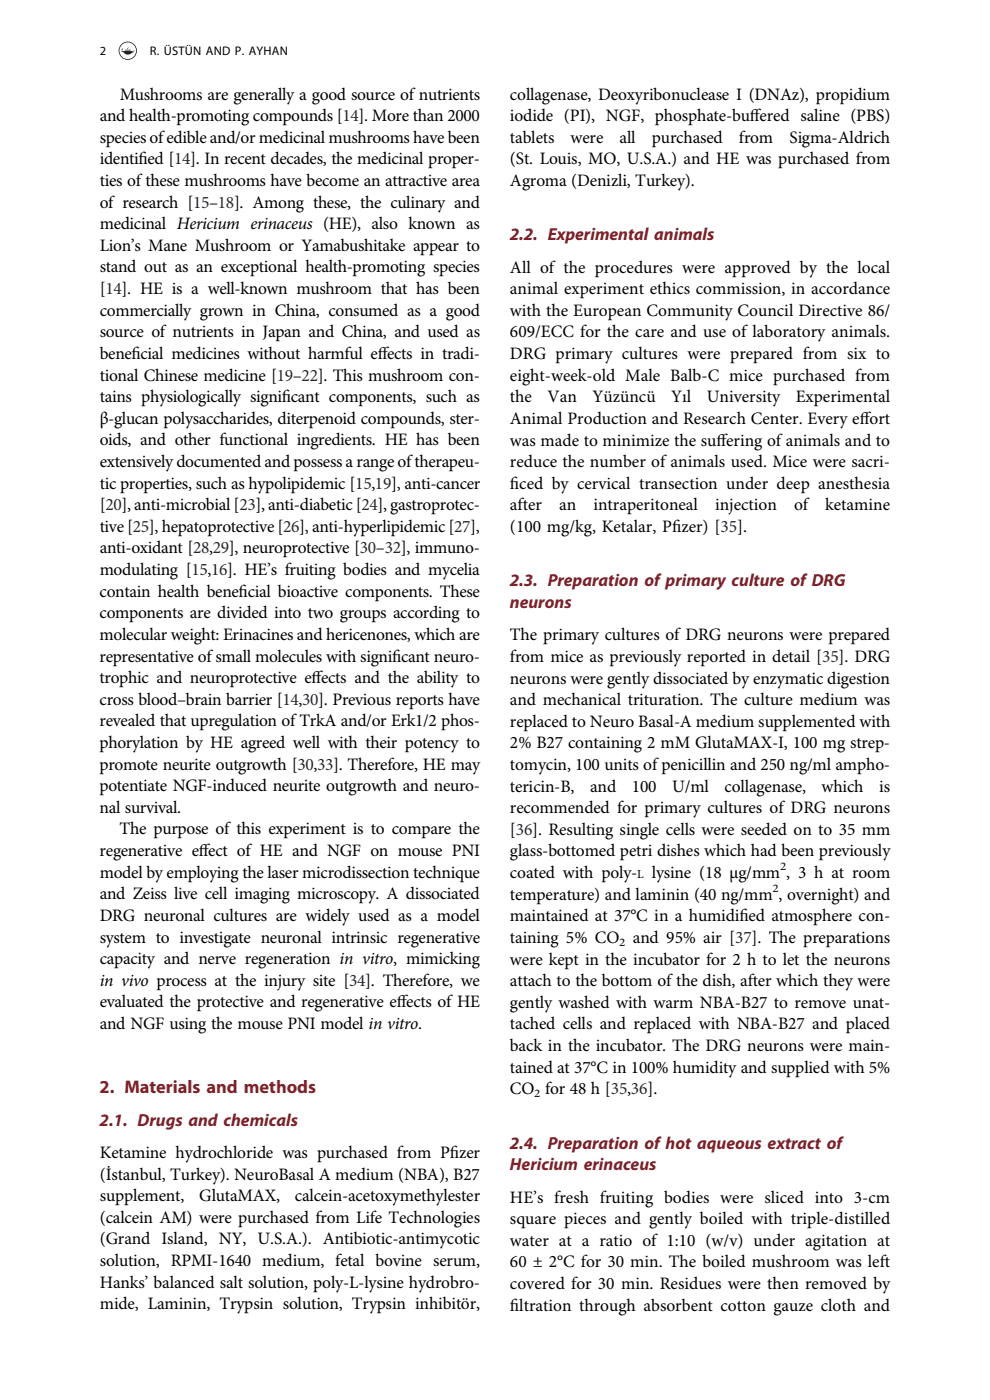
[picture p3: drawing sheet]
<svg xmlns="http://www.w3.org/2000/svg" width="210mm" height="297mm" viewBox="0 0 210 297" stroke-linecap="round" stroke-linejoin="round" font-family="sans-serif">
<defs><g id="words">
<text font-size="3.9" fill="#841f27" x="21.1" y="231.9">2. Materials and methods</text>
<g font-size="3.7">
<text x="25.4" y="21.1">Mushrooms are generally a good source of nutrients</text>
<text x="108.2" y="21.1">collagenase, Deoxyribonuclease I (DNAz), propidium</text>
<text x="21.2" y="25.7">and health-promoting compounds [14]. More than 2000</text>
<text x="108.2" y="25.7">iodide (PI), NGF, phosphate-bufered saline (PBS)</text>
<text x="159.1" y="25.7">f</text>
<text x="21.2" y="30.3">species ofedible and/or medicinal mushrooms have been</text>
<text x="21.2" y="34.9">identifed [14]. In recent decades, the medicinal proper-</text>
<text x="29.4" y="34.9">i</text>
<text x="108.2" y="30.3">tablets</text>
<text x="108.2" y="34.9">(St. Louis, MO, U.S.A.) and HE was purchased from</text>
<text x="121" y="30.3">were</text>
<text x="131.4" y="30.3">all</text>
<text x="138.3" y="30.3">purchased</text>
<text x="156.7" y="30.3">from</text>
<text x="167.5" y="30.3">Sigma-Aldrich</text>
<text x="21.2" y="39.5">ties ofthese mushrooms have become an attractive area</text>
<text x="108.2" y="39.4">Agroma (Denizli, Turkey).</text>
<text x="21.2" y="44">of research [15–18]. Among these, the culinary and</text>
<text x="21.2" y="48.6">medicinal Hericium erinaceus (HE), also known as</text>
<text x="21.2" y="53.2">Lion’s Mane Mushroom or Yamabushitake appear to</text>
<text x="21.2" y="57.8">stand out as an exceptional health-promoting species</text>
<text x="108.2" y="57.8">All of the procedures were approved by the local</text>
<text x="21.2" y="62.4">[14]. HE is a well-known mushroom that has been</text>
<text x="108.2" y="62.4">animal experiment ethics commission, in accordance</text>
<text x="21.2" y="67">commercially grown in China, consumed as a good</text>
<text x="21.2" y="71.5">source of nutrients in Japan and China, and used as</text>
<text x="108.2" y="67">with the European Community Council Directive 86/</text>
<text x="108.2" y="71.6">609/ECC for the care and use of laboratory animals.</text>
<text x="21.2" y="76.1">benefcial medicines without harmful efects in tradi-</text>
<text x="27.9" y="76.1">i</text>
<text x="80.1" y="76.1">f</text>
<text x="108.2" y="76.2">DRG primary cultures were prepared from six to</text>
<text x="21.2" y="80.7">tional Chinese medicine [19–22]. This mushroom con-</text>
<text x="108.2" y="80.8">eight-week-old Male Balb-C mice purchased from</text>
<text x="21.2" y="89.9">β-glucan polysaccharides, diterpenoid compounds, ster-</text>
<text x="21.2" y="85.3">tains physiologically signifcant components, such as</text>
<text x="59.8" y="85.3">i</text>
<text x="108.2" y="85.4">the</text>
<text x="108.2" y="89.9">Animal Production and Research Center. Every efort</text>
<text x="116.1" y="85.4">Van</text>
<text x="125.7" y="85.4">Yüzüncü</text>
<text x="142.3" y="85.4">Yıl</text>
<text x="149.9" y="85.4">University</text>
<text x="168.8" y="85.4">Experimental</text>
<text x="182.4" y="89.9">f</text>
<text x="21.2" y="94.5">oids, and other functional ingredients. HE has been</text>
<text x="108.2" y="94.5">was made to minimize the sufering ofanimals and to</text>
<text x="152" y="94.5">f</text>
<text x="21.2" y="99.1">extensivelydocumented and possess a range oftherapeu-</text>
<text x="108.2" y="99.1">reduce the number of animals used. Mice were sacri-</text>
<text x="21.2" y="103.6">tic properties, such as hypolipidemic [15,19], anti-cancer</text>
<text x="108.2" y="103.7">fced by cervical transection under deep anesthesia</text>
<text x="108.2" y="103.7">i</text>
<text x="21.1" y="112.8">tive [25], hepatoprotective [26], anti-hyperlipidemic [27],</text>
<text x="21.1" y="108.2">[20], anti-microbial [23], anti-diabetic [24], gastroprotec-</text>
<text x="108.2" y="108.3">after</text>
<text x="108.2" y="112.9">(100 mg/kg, Ketalar, Pfzer) [35].</text>
<text x="118.6" y="108.3">an</text>
<text x="125.9" y="108.3">intraperitoneal</text>
<text x="142.6" y="112.9">i</text>
<text x="151.7" y="108.3">injection</text>
<text x="168.4" y="108.3">of</text>
<text x="175" y="108.3">ketamine</text>
<text x="21.1" y="117.4">anti-oxidant [28,29], neuroprotective [30–32], immuno-</text>
<text x="21.1" y="122">modulating [15,16]. HE’s fruiting bodies and mycelia</text>
<text x="21.1" y="126.6">contain health benefcial bioactive components. These</text>
<text x="21.1" y="131.2">components are divided into two groups according to</text>
<text x="50.6" y="126.6">i</text>
<text x="21.1" y="135.7">molecular weight: Erinacines and hericenones, which are</text>
<text x="108.2" y="135.8">The primary cultures of DRG neurons were prepared</text>
<text x="21.1" y="140.3">representative ofsmall molecules with signifcant neuro-</text>
<text x="83.2" y="140.3">i</text>
<text x="108.2" y="140.4">from mice as previously reported in detail [35]. DRG</text>
<text x="21.1" y="144.9">trophic and neuroprotective efects and the ability to</text>
<text x="21.1" y="149.5">cross blood–brain barrier [14,30]. Previous reports have</text>
<text x="66.1" y="144.9">f</text>
<text x="108.2" y="145">neurons were gently dissociated by enzymatic digestion</text>
<text x="108.2" y="149.6">and mechanical trituration. The culture medium was</text>
<text x="21.1" y="154.1">revealed that upregulation ofTrkA and/or Erk1/2 phos-</text>
<text x="108.2" y="154.2">replaced to Neuro Basal-A medium supplemented with</text>
<text x="21.1" y="158.7">phorylation by HE agreed well with their potency to</text>
<text x="108.2" y="158.8">2% B27 containing 2 mM GlutaMAX-I, 100 mg strep-</text>
<text x="21.1" y="163.3">promote neurite outgrowth [30,33]. Therefore, HE may</text>
<text x="21.1" y="167.8">potentiate NGF-induced neurite outgrowth and neuro-</text>
<text x="108.2" y="163.4">tomycin, 100 units ofpenicillin and 250 ng/ml ampho-</text>
<text x="108.2" y="167.9">tericin-B,</text>
<text x="125.2" y="167.9">and</text>
<text x="134" y="167.9">100</text>
<text x="142.6" y="167.9">U/ml</text>
<text x="153.7" y="167.9">collagenase,</text>
<text x="174.3" y="167.9">which</text>
<text x="186.5" y="167.9">is</text>
<text x="21.1" y="172.4">nal survival.</text>
<text x="108.2" y="172.5">recommended for primary cultures of DRG neurons</text>
<text x="25.4" y="177">The purpose of this experiment is to compare the</text>
<text x="108.2" y="177.1">[36]. Resulting single cells were seeded on to 35 mm</text>
<text x="21.1" y="181.6">regenerative efect of HE and NGF on mouse PNI</text>
<text x="42.2" y="181.6">f</text>
<text x="108.2" y="181.7">glass-bottomed petri dishes which had been previously</text>
<text x="21.2" y="186.2">model by employing the laser microdissection technique</text>
<text x="21.2" y="190.8">and Zeiss live cell imaging microscopy. A dissociated</text>
<text x="108.2" y="190.9">temperature) and laminin (40 ng/mm , overnight) and</text>
<text x="108.2" y="186.3">coated with poly-</text>
<text x="138.2" y="186.3">lysine (18 µg/mm , 3 h at room</text>
<text x="21.2" y="195.4">DRG neuronal cultures are widely used as a model</text>
<text x="108.2" y="195.5">maintained at 37°C in a humidifed atmosphere con-</text>
<text x="156.8" y="195.5">i</text>
<text x="21.2" y="200">system to investigate neuronal intrinsic regenerative</text>
<text x="108.2" y="200">taining 5% CO</text>
<text x="134.2" y="200">and 95% air [37]. The preparations</text>
<text x="21.2" y="204.6">capacity and nerve regeneration in vitro, mimicking</text>
<text x="21.2" y="209.1">in vivo process at the injury site [34]. Therefore, we</text>
<text x="108.2" y="204.6">were kept in the incubator for 2 h to let the neurons</text>
<text x="108.2" y="209.2">attach to the bottom of the dish, after which they were</text>
<text x="21.2" y="213.7">evaluated the protective and regenerative efects of HE</text>
<text x="84.2" y="213.7">f</text>
<text x="108.2" y="213.8">gently washed with warm NBA-B27 to remove unat-</text>
<text x="21.2" y="218.3">and NGF using the mouse PNI model in vitro.</text>
<text x="108.2" y="218.4">tached cells and replaced with NBA-B27 and placed</text>
<text x="108.2" y="223">back in the incubator. The DRG neurons were main-</text>
<text x="108.2" y="227.6">tained at 37°C in 100% humidity and supplied with 5%</text>
<text x="108.2" y="232.1">CO for 48 h [35,36].</text>
<text x="21.2" y="245.7">Ketamine hydrochloride was purchased from Pfzer</text>
<text x="95.4" y="245.7">i</text>
<text x="21.2" y="250.2">(İstanbul, Turkey). NeuroBasal A medium (NBA), B27</text>
<text x="21.2" y="254.8">supplement,</text>
<text x="42.3" y="254.8">GlutaMAX,</text>
<text x="62.5" y="254.8">calcein-acetoxymethylester</text>
<text x="108.2" y="255.1">HE’s fresh fruiting bodies were sliced into 3-cm</text>
<text x="21.2" y="259.4">(calcein AM) were purchased from Life Technologies</text>
<text x="21.2" y="264">(Grand Island, NY, U.S.A.). Antibiotic-antimycotic</text>
<text x="108.2" y="259.7">square pieces and gently boiled with triple-distilled</text>
<text x="21.2" y="268.6">solution, RPMI-1640 medium, fetal bovine serum,</text>
<text x="108.2" y="264.3">water at a ratio of 1:10 (w/v) under agitation at</text>
<text x="108.2" y="268.9">60 ± 2°C for 30 min. The boiled mushroom was left</text>
<text x="21.2" y="273.2">Hanks’ balanced salt solution, poly-L-lysine hydrobro-</text>
<text x="108.2" y="273.5">covered for 30 min. Residues were then removed by</text>
<text x="21.2" y="277.8">mide, Laminin, Trypsin solution, Trypsin inhibitör,</text>
<text x="108.2" y="278">fltration through absorbent cotton gauze cloth and</text>
<text x="108.2" y="278">i</text>
</g>
<g font-size="3.7" fill="#841f27">
<text x="108.1" y="50.9">2.2. Experimental animals</text>
<text x="108.1" y="124.4">2.3. Preparation of primary culture of DRG</text>
<text x="108.2" y="128.9">neurons</text>
<text x="21.1" y="238.8">2.1. Drugs and chemicals</text>
<text x="108.1" y="243.7">2.4. Preparation of hot aqueous extract of</text>
<text x="108.2" y="248.2">Hericium erinaceus</text>
</g>
<g font-size="2.6">
<text x="21.2" y="11.6">2</text>
<text x="31.8" y="11.6">R. ÜSTÜN AND P. AYHAN</text>
<text x="135.2" y="186.3">L</text>
</g>
<g font-size="2.5">
<text x="165.5" y="184.6">2</text>
<text x="163.8" y="189.2">2</text>
<text x="131.3" y="200.7">2</text>
<text x="113.3" y="232.8">2</text>
</g>
</g></defs>
<g fill="#231f1f">
<path d="M26.5 10.7h1.2z"/>
<path d="M26.5 10.6h1.3z"/>
<path d="M25.9 10.1v.6z"/>
<path d="M27.1 10.2l.2-.2-.2 .5z"/>
<path d="M28.2 10.9l.2-.1-.4 .4zM25.7 10.8l.1 .2h.3a1.12 1.12 0 0 0 1.8 .3l.3-.1 .3-.5z"/>
<path d="M25.3 10.8a1.8 1.8 0 0 1 3.6 0 1.8 1.8 0 0 1-3.6 0zM25.2 10.8a1.94 1.94 0 0 0 3.8 0 1.94 1.94 0 0 0-3.8 0z"/>
</g>
<use href="#words"/>
</svg>
